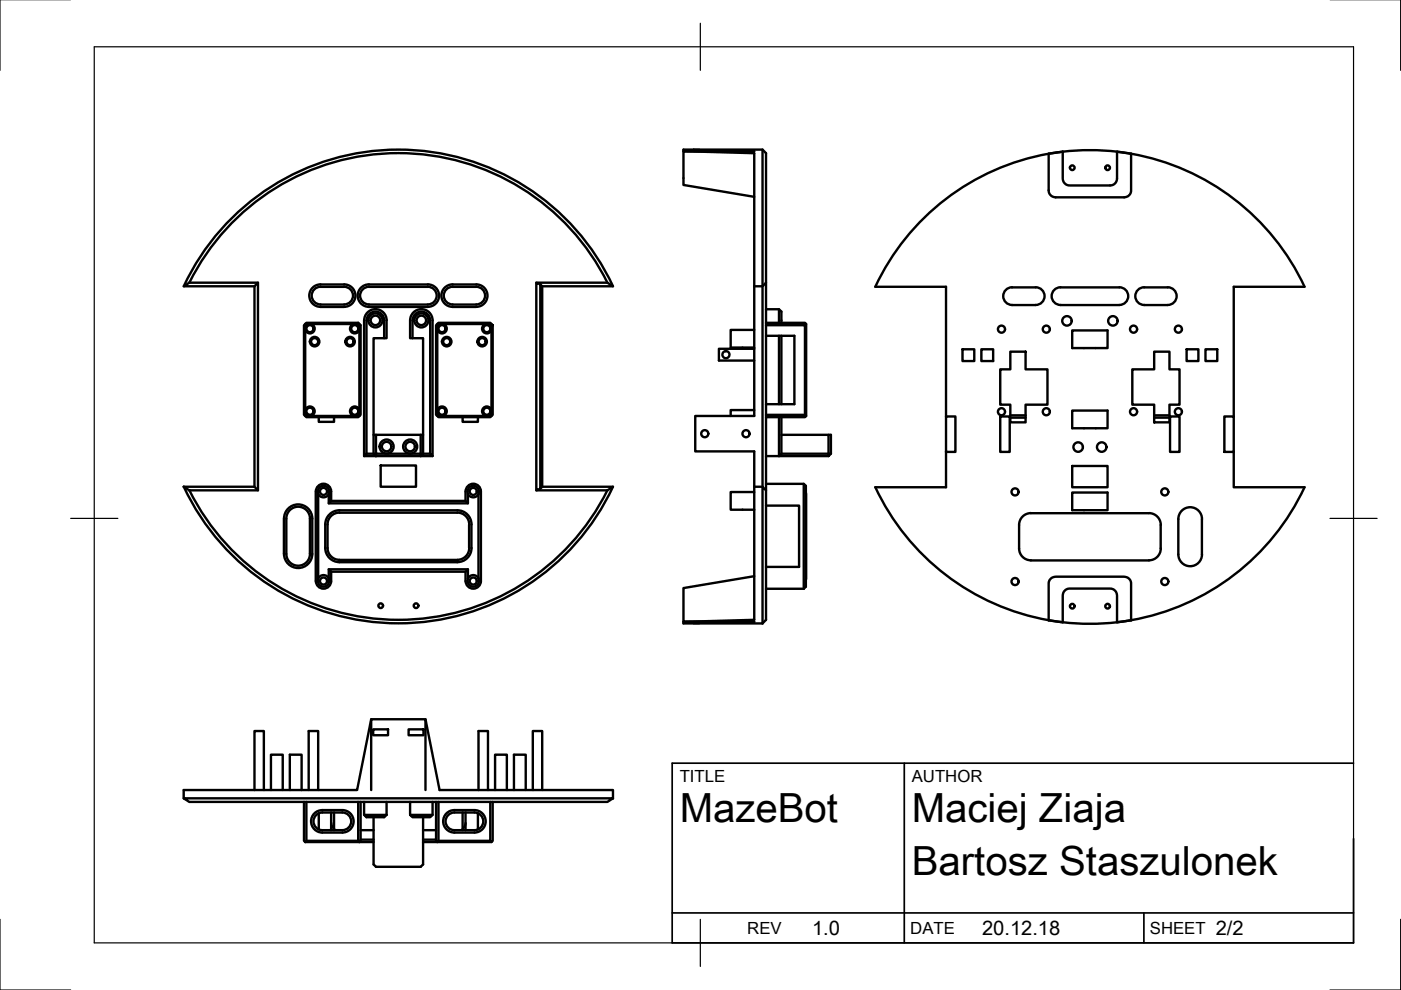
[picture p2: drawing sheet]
<svg xmlns="http://www.w3.org/2000/svg" width="297mm" height="210mm" viewBox="0 0 297 210" stroke-linecap="round" stroke-linejoin="round" font-family="sans-serif">
<defs><g id="words">
<g font-size="8.5">
<text x="144.1" y="174.4">MazeBot</text>
<text x="193.3" y="174.4">Maciej Ziaja</text>
<text x="193.3" y="185.5">Bartosz Staszulonek</text>
</g>
<g font-size="4.3">
<text x="172.2" y="198.3">1.0</text>
<text x="208.2" y="198.3">20.12.18</text>
<text x="257.8" y="198.3">2/2</text>
</g>
<g font-size="3.5">
<text x="144.1" y="165.7">TITLE</text>
<text x="193.3" y="165.7">AUTHOR</text>
<text x="158.4" y="198">REV</text>
<text x="193" y="198">DATE</text>
<text x="243.8" y="198">SHEET</text>
</g>
</g></defs>
<!-- layer: Visible -->
<g fill="none" stroke="#000" stroke-width=".51">
<path d="M144.9 32.1h15h-15v-.4h16.8l.7 .8v98.9l-.7 .8M147 31.8h1.3v.2h-1.3zM161.7 31.7v29h-1.8M222.3 32.6l3-.4v5.7a1.48 1.48 0 0 0 1.5 1.4h8.6a1.48 1.48 0 0 0 1.4-1.4v-5.7l3 .4v7.8a1.48 1.48 0 0 1-1.5 1.4h-14.5a1.48 1.48 0 0 1-1.5-1.4zM225.3 32.2a50.2 50.2 0 0 0-39.7 28.6h15v27.5M225.3 32.2a50.2 50.2 0 0 1 51.3 28.6h-15v27.5M40.1 59.9h14.6v44.1h-14.6M40.1 59.9l-1.2 .8h15.1M54.7 59.9l-.7 .8v42.5M113.7 59.9l.9 .4v43.3l-.9 .4zM113.7 59.9h15.1M128.8 59.9l1.2 .8h-15"/>
<path d="M128.8 59.9a49.5 49.5 0 0 0-44.3-27.4 49.5 49.5 0 0 0-44.3 27.4M159.9 41.7l-15-2.5v-7.1l15 .4v28.2M162.4 59.9l-.7 .8v42.5h-1.8M39 60.7a50.2 50.2 0 0 1 45.5-29 50.2 50.2 0 0 1 45.5 29M64.5 69l.5-.6h10.9l.6 .6v19l-.6 .4h-10.9l-.5-.4zM64.7 69.7v17.5M65.7 68.7h-1v1M65.7 68.7h9.5M65.7 68.7a1.01 1.01 0 0 1 1 1 1.01 1.01 0 0 1-1 1 1.01 1.01 0 0 1-1-1M65.7 68.7a1.01 1.01 0 0 0-1 1M67.9 65.1h5.1M67.9 60.8h5.1"/>
<path d="M68 60.8a1.88 1.88 0 0 0-1.9 1.9 1.88 1.88 0 0 0 1.8 1.9h5.1a1.87 1.87 0 0 0 1.8-1.9 1.87 1.87 0 0 0-1.8-1.9M73 65.1a2.38 2.38 0 0 0 2.4-2.4 2.38 2.38 0 0 0-2.4-2.4h-5.1a2.37 2.37 0 0 0-2.3 2.4 2.37 2.37 0 0 0 2.4 2.4M75.2 68.7h1v1M75.2 68.7a1.01 1.01 0 0 0-1 1 1.01 1.01 0 0 0 1 1 1.01 1.01 0 0 0 1-1M75.2 68.7a1.01 1.01 0 0 1 1 1M76.2 69.7v17.5M77.2 67.9v28.8M77.2 67.9a2.38 2.38 0 0 1 2.4-2.4 2.38 2.38 0 0 1 2.4 2.4M78.2 65.1h12.5M78.2 60.8h12.5M78.2 60.8a1.88 1.88 0 0 0-1.9 1.9 1.88 1.88 0 0 0 1.9 1.9h12.5a1.87 1.87 0 0 0 1.9-1.9 1.87 1.87 0 0 0-1.9-1.9M82 67.9v3.8h-.6"/>
<path d="M87.5 71.7h-.5v-3.8a2.38 2.38 0 0 1 2.3-2.4 2.38 2.38 0 0 1 2.4 2.4v28.8l-.5-.5M90.7 65.1a2.38 2.38 0 0 0 2.4-2.4 2.38 2.38 0 0 0-2.4-2.4h-12.5a2.37 2.37 0 0 0-2.4 2.4 2.37 2.37 0 0 0 2.4 2.4M92.5 69l.5-.6h10.9l.6 .6v19l-.6 .4h-10.9l-.5-.4zM92.7 69.7v17.5M93.7 68.7h-1v1M93.7 68.7h9.5M93.7 68.7a1.01 1.01 0 0 1 1 1 1.01 1.01 0 0 1-1 1 1.01 1.01 0 0 1-1-1M93.7 68.7a1.01 1.01 0 0 0-1 1M95.9 65.1h5.1M95.9 60.8h5.1M96 60.8a1.88 1.88 0 0 0-1.9 1.9 1.88 1.88 0 0 0 1.8 1.9h5.1a1.87 1.87 0 0 0 1.8-1.9 1.87 1.87 0 0 0-1.8-1.9M101 65.1a2.38 2.38 0 0 0 2.4-2.4 2.38 2.38 0 0 0-2.4-2.4h-5.1a2.37 2.37 0 0 0-2.3 2.4 2.37 2.37 0 0 0 2.4 2.4"/>
<path d="M103.2 68.7h1v1M103.2 68.7a1.01 1.01 0 0 0-1 1 1.01 1.01 0 0 0 1 1 1.01 1.01 0 0 0 1-1M103.2 68.7a1.01 1.01 0 0 1 1 1M104.2 69.7v17.5M114.6 60.3l.4 .4v42.5l-.4 .4M159.9 60.7v27.5h-12.5v7.5h12.5v35.7l-15 .4v-7.1l15-2.5M159.9 69.9h-5v3.8h5M159.9 73.9h-7.5v2.5h7.5M162.4 65.6h2.8l.5 .5v2.3M162.4 68.4h8.3l.2 .3v19.5M162.4 69h8.3v19M162.4 71.2h6v14.5h-6"/>
<path d="M165.2 65.6v2.8M165.2 71.2v14.5M165.7 71.2v14.5M170.9 68.7l-.2 .3M204.1 74.1h2.5v2.5h-2.5zM208.1 74.1h2.5v2.5h-2.5zM214.2 74.6h3.2v3.7h4.7v7.5h-4.7v3.7h-3.2v-3.7h-2.1v-7.5h2.1zM214.6 60.9h5M219.6 60.9a1.88 1.88 0 0 1 1.9 1.9 1.88 1.88 0 0 1-1.9 1.9h-5a1.87 1.87 0 0 1-1.9-1.9 1.87 1.87 0 0 1 1.9-1.9M224.8 60.9h12.5M224.8 60.9a1.87 1.87 0 0 0-1.8 1.9 1.87 1.87 0 0 0 1.8 1.9h12.5M227.3 70.1h7.5v3.7h-7.5z"/>
<path d="M237.3 60.9a1.87 1.87 0 0 1 1.9 1.9 1.87 1.87 0 0 1-1.9 1.9M240.1 78.3h4.6v-3.7h3.2v3.7h2.2v7.5h-2.2v3.7h-3.2v-3.7h-4.6zM242.6 60.9h5M242.6 60.9a1.87 1.87 0 0 0-1.9 1.9 1.87 1.87 0 0 0 1.9 1.9M247.6 60.9a1.87 1.87 0 0 1 1.9 1.9 1.87 1.87 0 0 1-1.9 1.9h-5M251.6 74.1h2.5v2.5h-2.5zM255.6 74.1h2.5v2.5h-2.5zM64.7 87.2a1.01 1.01 0 0 0 1 1M64.7 87.2a1.01 1.01 0 0 1 1-1 1.01 1.01 0 0 1 1 1 1.01 1.01 0 0 1-1 1M64.7 87.2v1h1M65.7 88.2h9.5M67.6 88.4v1h3.2v-1"/>
<path d="M76.2 87.2v1h-1M76.2 87.2a1.01 1.01 0 0 0-1-1 1.01 1.01 0 0 0-1 1 1.01 1.01 0 0 0 1 1M76.2 87.2a1.01 1.01 0 0 1-1 1M77.7 96.2l-.5 .5h2.5M79.2 92.2v-20.5h2.2v-3.8a1.86 1.86 0 0 0-1.8-1.8 1.86 1.86 0 0 0-1.9 1.8v28.3M79.2 96.2h.5v.5zM79.7 92.2h9.5v4h-9.5zM79.7 92.2h-.5v4h-1.5M79.7 96.7h12M80.7 98.7h7.5v4.5h-7.5zM89.2 96.2h.5l-.5 .5zM89.2 92.2h.5v4"/>
<path d="M89.7 92.2v-20.5h-2.2v-3.8a1.87 1.87 0 0 1 1.8-1.8 1.87 1.87 0 0 1 1.9 1.8v28.3h-1.5M92.7 87.2a1.01 1.01 0 0 0 1 1M92.7 87.2a1.01 1.01 0 0 1 1-1 1.01 1.01 0 0 1 1 1 1.01 1.01 0 0 1-1 1M92.7 87.2v1h1M93.7 88.2h9.5M98.1 88.4v1h3.2v-1M104.2 87.2v1h-1M104.2 87.2a1.01 1.01 0 0 1-1 1M104.2 87.2a1.01 1.01 0 0 0-1-1 1.01 1.01 0 0 0-1 1 1.01 1.01 0 0 0 1 1M159.9 86.9h-5v1.3M162.4 88h8.3l.2 .2-.2 .2h-8.3M165.2 88.4v8.3h-2.8"/>
<path d="M165.7 96.2l-.5 .5h10.5l.5-.5h-.5v.5M165.7 96.2h10v-4h.5v4M165.7 88.4v7.8M165.7 92.2h10M200.6 95.8v7.5h-15a50.2 50.2 0 0 0 36.7 28.2M200.6 88.3h2v7.5h-2zM212.1 88.3h2v7.5h-2zM214.2 88.1h3.2M214.2 88.6h3.2M227.3 98.8h7.5v4.5h-7.5zM227.3 87.1h7.5v3.7h-7.5zM244.7 88.1h3.2"/>
<path d="M244.7 88.6h3.2M248.1 88.3h2v7.5h-2zM259.6 88.3h2v7.5h-2zM261.6 95.8v7.5h15a50.2 50.2 0 0 1-54.3 28.2M38.9 103.2l1.2 .8M38.9 103.2h15.1l.7 .8M39 103.2a50.2 50.2 0 0 0 45.5 29 50.2 50.2 0 0 0 45.5-29M61.3 107.6a2.99 2.99 0 0 1 3.2-.4 2.99 2.99 0 0 1 1.7 2.7v7.5a3 3 0 0 1-3 3 3 3 0 0 1-3-3v-7.5a2.99 2.99 0 0 1 1.1-2.3zM61.6 108a2.51 2.51 0 0 1 2.7-.3 2.51 2.51 0 0 1 1.4 2.2v7.5a2.51 2.51 0 0 1-2.5 2.5 2.51 2.51 0 0 1-2.5-2.5v-7.5a2.5 2.5 0 0 1 .9-1.9zM67.5 104.7a1.26 1.26 0 0 0 1.1 .7 1.26 1.26 0 0 0 1.1-.7M67.5 104.7v18M69.7 104.7v2l.5-.5v-2a1.62 1.62 0 0 0-1.6-1.6 1.62 1.62 0 0 0-1.6 1.6v19a1.63 1.63 0 0 0 1.6 1.6 1.63 1.63 0 0 0 1.6-1.6v-2"/>
<path d="M69.8 104.2l-.1 .5M69.8 104.2a1.21 1.21 0 0 0-1.5-1.1 1.21 1.21 0 0 0-.8 1.6M70.2 106.2h28.5l.5 .5M71.9 108.2h25.1M71.9 119.2h25.1M71.9 108.7h25.1M71.9 118.7h25.1M72 108.2a2.99 2.99 0 0 0-3 3v5a2.99 2.99 0 0 0 3 3M72 108.7a2.51 2.51 0 0 0-2.6 2.5v5a2.51 2.51 0 0 0 2.6 2.5M97 108.2a2.99 2.99 0 0 1 3 3l-.1 5a2.95 2.95 0 0 1-2.9 3M97 108.7a2.51 2.51 0 0 1 2.5 2.5M98.7 106.2v-2a1.62 1.62 0 0 1 1.6-1.6 1.62 1.62 0 0 1 1.7 1.6v19a1.63 1.63 0 0 1-1.7 1.6 1.63 1.63 0 0 1-1.6-1.6v-2l.5-.5"/>
<path d="M99.2 104.7a1.26 1.26 0 0 0 1.1 .7 1.26 1.26 0 0 0 1.2-.7M99.2 104.7v2h-29.5M99.5 111.2v5M99.5 116.2a2.51 2.51 0 0 1-2.5 2.5M101.5 104.7v18M101.5 104.2v.5M101.5 104.2a1.21 1.21 0 0 0-1.5-1.1 1.21 1.21 0 0 0-.8 1.6M113.7 104h15.1M115 103.2h15l-1.2 .8M128.8 103.9a49.5 49.5 0 0 1-44.3 27.5 49.5 49.5 0 0 1-44.3-27.5M159.9 104.3h-5v3.8h5M162.4 104l-.7-.8v29"/>
<path d="M162.4 102.6h8l.5 .4v19.7v1.7l-.5 .4M162.4 107.2h7v13h-7M170.4 102.6v22.2M218.6 118.8h25M218.6 108.8h25M218.6 108.8a2.51 2.51 0 0 0-2.5 2.5v5a2.51 2.51 0 0 0 2.5 2.5M227.3 104.4h7.5v3.8h-7.5zM243.6 108.8a2.51 2.51 0 0 1 2.5 2.5v5a2.47 2.47 0 0 1-2.5 2.5M250.4 108.5a2.51 2.51 0 0 1 2.8-.8 2.51 2.51 0 0 1 1.6 2.3v7.5a2.51 2.51 0 0 1-2.5 2.6 2.51 2.51 0 0 1-2.5-2.5v-7.6l.1-.5zM67.5 122.6a1.26 1.26 0 0 1 1.1-.7 1.26 1.26 0 0 1 1.1 .7M67.5 122.7a1.21 1.21 0 0 0 .8 1.6 1.21 1.21 0 0 0 1.5-1.1M69.7 122.7v-2h29.5v2"/>
<path d="M69.7 122.7l.1 .5M69.7 120.7l.5 .5h28.5M99.2 122.6a1.26 1.26 0 0 1 1.1-.7 1.26 1.26 0 0 1 1.2 .7M99.2 122.7a1.21 1.21 0 0 0 .9 1.6 1.21 1.21 0 0 0 1.4-1.1M101.5 122.7v.5M144.9 131.8h15h-15v.4h16.8M147 131.9h1.3v.2h-1.3zM162.4 124.8h8M222.8 122.7l1-.4h14.5a1.48 1.48 0 0 1 1.5 1.5v7.7l-3 .4v-5.6a1.48 1.48 0 0 0-1.4-1.5h-8.6a1.48 1.48 0 0 0-1.5 1.5v5.6l-3-.4v-7.7l.1-.6zM78.7 152.5l-3 15h-36.8v1.8M79.1 154.6h3.2v1.3h-3.2zM86.6 154.6h3.2v1.3h-3.2z"/>
<path d="M90.2 152.5l3 15h36.8v1.8M38.9 169.3h91.1l-1.2 .7h-88.7zM54 167.5v-12.5h1.9v12.5M57.4 167.5v-7.5h2.5v7.5M61.4 167.5v-7.5h2.5v7.5M64.5 170v8.3l.2 .2M65 170v8.3M65.4 167.5v-12.5h2.1v12.5M67.6 172.4v3.5M70.2 172.3v3.7M70.2 174.5a1.49 1.49 0 0 0 .7 1.2M70.8 172.3v3.7"/>
<path d="M72.6 171.8h-4.3a2.38 2.38 0 0 0-2.3 2.3 2.38 2.38 0 0 0 2.3 2.4h4.3M72.6 172.3h-4.3a1.87 1.87 0 0 0-1.8 1.8 1.87 1.87 0 0 0 1.8 1.9h4.3M72.6 171.8a2.38 2.38 0 0 1 2.4 2.3 2.38 2.38 0 0 1-2.4 2.4M72.6 172.3a1.87 1.87 0 0 1 1.9 1.8 1.87 1.87 0 0 1-1.9 1.9M75.9 170v8.3l.3 .2h3M75.9 178.3h-10.9l-.3 .2M76.5 170v8.3l-.3 .2h-11.5M76.5 178h2.7M76.5 176h2.7M77.2 172.8h4.8l-.6 .5h-3.7zM77.2 170v2.8M78.7 167.5v-15h11.5v15"/>
<path d="M79.2 173.3v10l.5 .5h9.5l.5-.5v-10M82 170v2.8M87 172.8h4.7l-.5 .5h-3.7zM87 170v2.8M89.7 178h2.8M89.7 176h2.8M91.7 170v2.8M92.5 170v8.3l.2 .2h-3M93 170v8.3l-.3 .2h11.5M96.3 171.8h4.3a2.38 2.38 0 0 1 2.4 2.3 2.38 2.38 0 0 1-2.4 2.4h-4.3M96.3 172.3h4.3a1.87 1.87 0 0 1 1.9 1.8 1.87 1.87 0 0 1-1.9 1.9h-4.3M96.3 171.8a2.38 2.38 0 0 0-2.3 2.3 2.38 2.38 0 0 0 2.3 2.4"/>
<path d="M96.3 172.3a1.87 1.87 0 0 0-1.8 1.8 1.87 1.87 0 0 0 1.8 1.9M98.1 172.3v3.7M98.7 174.5a1.49 1.49 0 0 1-.6 1.2M98.7 172.3v3.7M101.3 172.4v3.5M101.5 167.5v-12.5h2v12.5M103.9 170v8.3h-10.9M104.5 170v8.3l-.3 .2-.3-.2M105 167.5v-7.5h2.5v7.5M109 167.5v-7.5h2.5v7.5M113 167.5v-12.5h2v12.5"/>
<circle cx="227.3" cy="35.6" r=".5"/>
<circle cx="234.8" cy="35.6" r=".5"/>
<circle cx="65.7" cy="69.7" r=".75"/>
<circle cx="66.7" cy="72.4" r=".75"/>
<circle cx="66.7" cy="72.4" r="1.01"/>
<circle cx="74.2" cy="72.4" r=".75"/>
<circle cx="74.2" cy="72.4" r="1.01"/>
<circle cx="75.2" cy="69.7" r=".75"/>
<circle cx="79.6" cy="67.9" r="1.01"/>
<circle cx="79.6" cy="67.9" r="1.49"/>
<circle cx="89.3" cy="67.9" r="1.01"/>
<circle cx="89.3" cy="67.9" r="1.49"/>
<circle cx="93.7" cy="69.7" r=".75"/>
<circle cx="94.7" cy="72.4" r=".75"/>
<circle cx="94.7" cy="72.4" r="1.01"/>
<circle cx="102.2" cy="72.4" r=".75"/>
<circle cx="102.2" cy="72.4" r="1.01"/>
<circle cx="103.2" cy="69.7" r=".75"/>
<circle cx="153.9" cy="75.2" r=".75"/>
<circle cx="212.3" cy="69.8" r=".75"/>
<circle cx="221.8" cy="69.8" r=".75"/>
<circle cx="226.2" cy="68" r="1.01"/>
<circle cx="236" cy="68" r="1.01"/>
<circle cx="240.3" cy="69.8" r=".75"/>
<circle cx="249.8" cy="69.8" r=".75"/>
<circle cx="65.7" cy="87.2" r=".75"/>
<circle cx="75.2" cy="87.2" r=".75"/>
<circle cx="82" cy="94.7" r="1.01"/>
<circle cx="82" cy="94.7" r="1.49"/>
<circle cx="87" cy="94.7" r="1.01"/>
<circle cx="87" cy="94.7" r="1.49"/>
<circle cx="93.7" cy="87.2" r=".75"/>
<circle cx="103.2" cy="87.2" r=".75"/>
<circle cx="149.4" cy="92" r=".75"/>
<circle cx="158.2" cy="92" r=".75"/>
<circle cx="212.3" cy="87.3" r=".75"/>
<circle cx="221.8" cy="87.3" r=".75"/>
<circle cx="228.6" cy="94.8" r="1.01"/>
<circle cx="233.6" cy="94.8" r="1.01"/>
<circle cx="240.3" cy="87.3" r=".75"/>
<circle cx="249.8" cy="87.3" r=".75"/>
<circle cx="68.6" cy="104.2" r=".75"/>
<circle cx="100.3" cy="104.2" r=".75"/>
<circle cx="215.2" cy="104.3" r=".75"/>
<circle cx="247" cy="104.3" r=".75"/>
<circle cx="68.6" cy="123.2" r=".75"/>
<circle cx="80.7" cy="128.4" r=".5"/>
<circle cx="88.2" cy="128.4" r=".5"/>
<circle cx="100.3" cy="123.2" r=".75"/>
<circle cx="215.2" cy="123.3" r=".75"/>
<circle cx="227.3" cy="128.5" r=".5"/>
<circle cx="234.8" cy="128.5" r=".5"/>
<circle cx="247" cy="123.3" r=".75"/>
</g>
<!-- layer: Border -->
<path d="M0 -.1v15M297 -.1v15M20 9.9h267v190h-267zM148.5 4.9v10M15 109.9h10M282 109.9h10M0 194.9v15h15M148.5 194.9v10M297 194.9v15h-15" fill="none" stroke="#000" stroke-width=".25"/>
<!-- layer: TitleBlock -->
<path d="M191.7 161.8v38.1M287 161.8h-144.5v38.1h144.5v-22.1M142.5 193.6h144.5M242.5 193.6v6.3" fill="none" stroke="#000" stroke-width=".36"/>
<use href="#words"/>
</svg>
